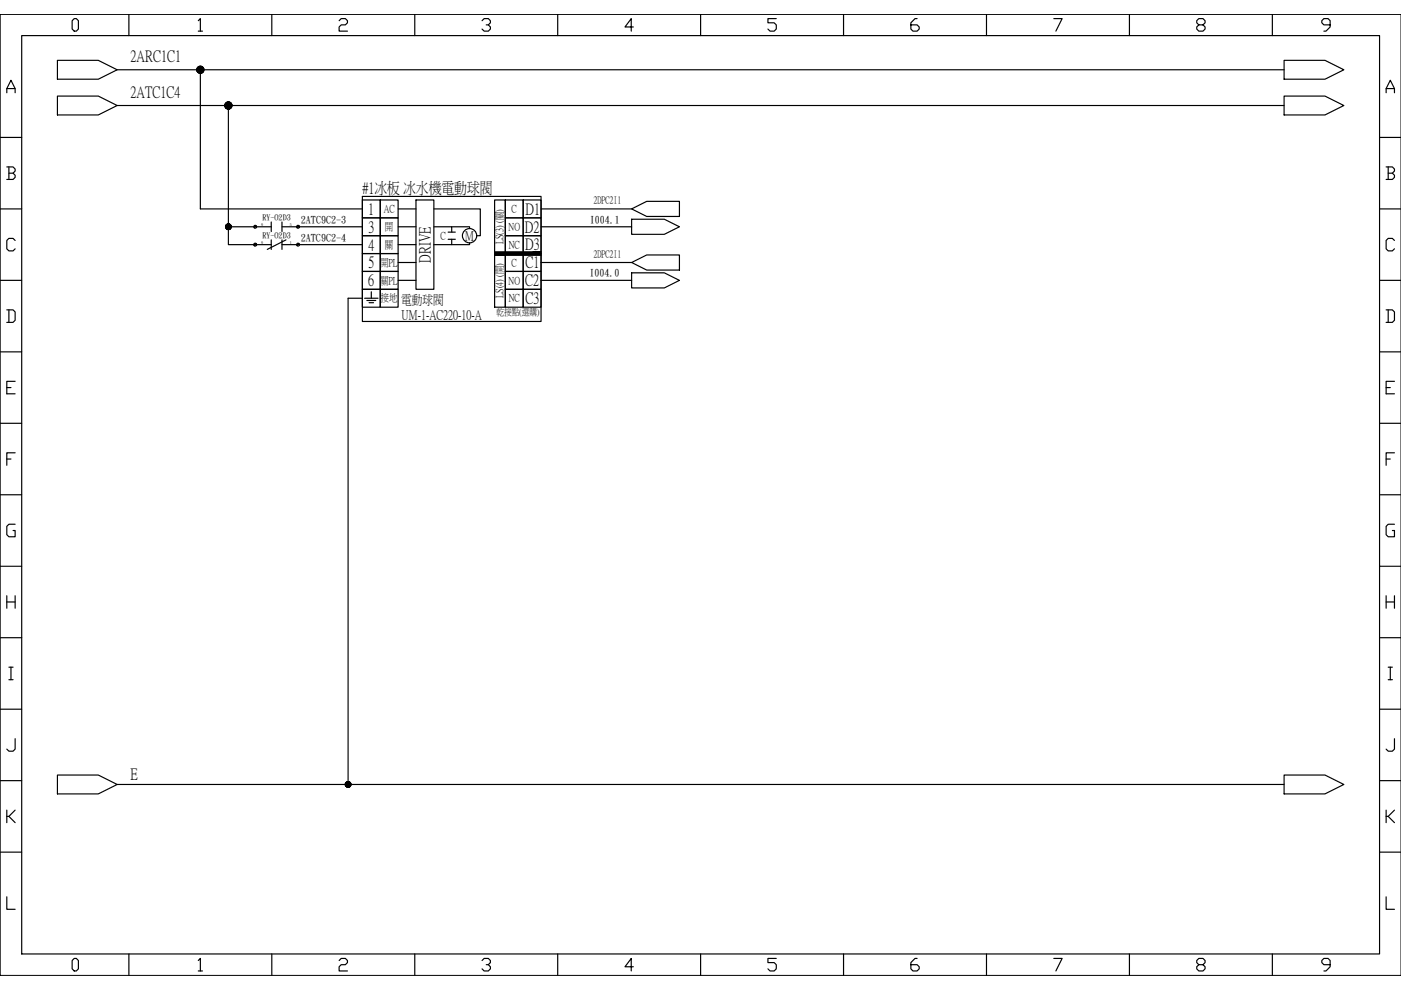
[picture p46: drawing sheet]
<svg xmlns="http://www.w3.org/2000/svg" width="297mm" height="210mm" viewBox="0 0 297 210" stroke-linecap="round" stroke-linejoin="round" font-family="sans-serif">
<defs><g id="words">
<g font-size="3.4">
<text x="27.7" y="13">2ARC1C1</text>
<text x="27.7" y="20.6">2ATC1C4</text>
<text x="76.8" y="41">#1冰板 冰水機電動球閥</text>
<text x="78.1" y="45.3">1</text>
<text x="111.4" y="45.3">D1</text>
<text x="78.1" y="52.9">4</text>
<text x="78.1" y="49.1">3</text>
<text x="111.3" y="49.1">D2</text>
<text x="111.3" y="52.9">D3</text>
<text x="78.1" y="56.7">5</text>
<text x="91.1" y="55.8" transform="rotate(-90 91.1 55.8)">DRIVE</text>
<text x="111.4" y="56.7">C1</text>
<text x="78.1" y="60.5">6</text>
<text x="111.3" y="60.5">C2</text>
<text x="111.4" y="64.3">C3</text>
<text x="27.7" y="165.2">E</text>
</g>
<g font-size="2.8">
<text x="98.6" y="50.8">M</text>
<text x="85.1" y="64.4">電動球閥</text>
<text x="85.1" y="67.6">UM-1-AC220-10-A</text>
</g>
<g font-size="2.3">
<text x="81.4" y="45">AC</text>
<text x="108.5" y="45">C</text>
<text x="81.6" y="48.8">開</text>
<text x="81.6" y="52.5">關</text>
<text x="93.4" y="50.7">C</text>
<text x="106.6" y="51.7" transform="rotate(-90 106.6 51.7)">LS(3) (關)</text>
<text x="107.8" y="48.8">NO</text>
<text x="107.9" y="52.5">NC</text>
<text x="80.6" y="56.3">開PL</text>
<text x="108.5" y="56.3">C</text>
<text x="80.6" y="60.1">關PL</text>
<text x="80.7" y="63.9">接地</text>
<text x="106.6" y="63.1" transform="rotate(-90 106.6 63.1)">LS(4) (開)</text>
<text x="107.8" y="60.1">NO</text>
<text x="107.9" y="63.9">NC</text>
</g>
<g font-size="2.1">
<text x="63.8" y="47.2">2ATC9C2-3</text>
<text x="125" y="47.2">I004.1</text>
<text x="125.9" y="43.1">2DPC2I1</text>
<text x="63.8" y="51">2ATC9C2-4</text>
<text x="125" y="58.6">I004.0</text>
<text x="125.9" y="54.4">2DPC2I1</text>
</g>
<text font-size="2" x="105.2" y="66.7">乾接點(選購)</text>
<g font-size="1.7">
<text x="55.6" y="46.7">RY-O2D3</text>
<text x="55.6" y="50.5">RY-O2D3</text>
</g>
<g font-size=".9">
<text x="55.4" y="47.9">9</text>
<text x="61.5" y="47.9">5</text>
<text x="55.4" y="51.7">9</text>
<text x="61.5" y="51.7">1</text>
</g>
</g></defs>
<g fill="none" stroke="#000" stroke-width=".25">
<path d="M.1 3h296.9M1.4 19.7v-.9l.9-1.8 .9 1.8v.9M1.4 18.8h1.8M4.6 7.5h287.9v194.8h-287.9zM15.7 3.9h.5l.4 .5v1.8l-.4 .4h-.5l-.4-.4v-1.8zM27.3 3v4.5M42 4.4l.5-.5v2.7M42 6.6h.9M57.6 3v4.5M71.9 4.4l.4-.5h.9l.5 .5v.4l-.5 .5h-.9l-.4 .4v.9h1.8M87.9 3v4.5M102.2 4.4l.4-.5h.9l.5 .5v.4l-.5 .5h-.4"/>
<path d="M103.5 5.3l.5 .4v.5l-.5 .4h-.9l-.4-.4M118.2 3v4.5M134.3 5.7h-1.8l1.3-1.8v2.7M148.5 3v4.5M164.6 3.9h-1.8v.9h1.3l.5 .5v.9l-.5 .4h-.8l-.5-.4M178.8 3v4.5M194.4 3.9h-.4l-.9 .9v1.4l.5 .4h.8l.5-.4v-.5l-.5-.4h-1.3M209.2 3v4.5M223.4 3.9h1.8l-1.3 2.7M239.5 3v4.5M254.2 5.3l-.5-.5v-.4l.5-.5h.9l.4 .5v.4l-.4 .5h-.9l-.5 .4v.5l.5 .4h.9l.4-.4v-.5l-.4-.4M269.8 3v4.5"/>
<path d="M282 5.3h-1.3l-.5-.5v-.4l.5-.5h.9l.4 .5v1.3l-.9 .9h-.4M293.9 19.7v-.9l.9-1.8 .9 1.8v.9M293.9 18.8h1.8M.1 29.1h4.5M1.4 35.4h1.4l.4 .4v.5l-.4 .4M1.9 36.7h.9l.4 .5v.4l-.4 .4h-1.4M1.9 35.4v2.6M292.5 29.1h4.5M293.9 35.4h1.3l.5 .4v.5l-.5 .4M294.3 36.7h.9l.5 .5v.4l-.5 .4h-1.3M294.3 35.4v2.6M.1 44.3h4.5"/>
<path d="M.1 59.4h4.5M3.2 51l-.4-.5h-.9l-.5 .5v1.8l.5 .4h.9l.4-.4M292.5 44.3h4.5M292.5 59.4h4.5M295.7 51l-.5-.5h-.9l-.4 .5v1.8l.4 .4h.9l.5-.4M.1 74.6h4.5M1.4 65.7h1.4l.4 .4v1.8l-.4 .5h-1.4M1.9 65.7v2.7M292.5 74.6h4.5M293.9 65.7h1.3l.5 .4v1.8l-.5 .5h-1.3M294.3 65.7v2.7M.1 89.8h4.5"/>
<path d="M1.4 82.2h.9M1.4 97.3h.9M3.2 80.8h-1.8v2.7h1.8M3.2 96h-1.8v2.7M292.5 89.8h4.5M293.9 82.2h.9M293.9 97.3h.9M295.7 80.8h-1.8v2.7h1.8M295.7 96h-1.8v2.7M.1 104.9h4.5M3.2 111.2h-1.3l-.5 .4v1.8l.5 .4h1.3v-1.3h-.4M292.5 104.9h4.5"/>
<path d="M295.7 111.2h-1.4l-.4 .4v1.8l.4 .4h1.4v-1.3h-.5M.1 120.1h4.5M.1 135.2h4.5M1.4 126.3v2.7M1.4 127.6h1.8M3.2 126.3v2.7M292.5 120.1h4.5M292.5 135.2h4.5M293.9 127.6h1.8M293.9 126.3v2.7M295.7 126.3v2.7M.1 150.4h4.5"/>
<path d="M1.9 141.5h.9M1.9 144.1h.9M2.3 141.5v2.6M3.2 156.6v2.2l-.4 .5h-.9l-.5-.5M292.5 150.4h4.5M294.3 141.5h.9M294.3 144.1h.9M294.8 141.5v2.6M295.7 156.6v2.2l-.5 .5h-.9l-.4-.5M.1 165.5h4.5M1.4 171.8v2.6M1.9 173.1l1.3 1.3"/>
<path d="M3.2 171.8l-1.3 1.3h-.5M292.5 165.5h4.5M293.9 171.8v2.6M294.3 173.1l1.4 1.3M295.7 171.8l-1.4 1.3h-.4M.1 180.7h4.5M1.4 190.1v2.7h1.8M292.5 180.7h4.5M293.9 190.1v2.7h1.8M15.7 203.2h.5l.4 .5v1.7l-.4 .5h-.5l-.4-.5v-1.7zM27.3 202.3v4.5M42 203.7l.5-.5v2.7"/>
<path d="M42 205.9h.9M57.6 202.3v4.5M71.9 203.7l.4-.5h.9l.5 .5v.4l-.5 .4h-.9l-.4 .5v.9h1.8M87.9 202.3v4.5M102.2 203.7l.4-.5h.9l.5 .5v.4l-.5 .4h-.4M103.5 204.5l.5 .5v.4l-.5 .5h-.9l-.4-.5M118.2 202.3v4.5M134.3 205h-1.8l1.3-1.8v2.7M148.5 202.3v4.5M164.6 203.2h-1.8v.9h1.3l.5 .4v.9l-.5 .5h-.8l-.5-.5M178.8 202.3v4.5M194.4 203.2h-.4l-.9 .9v1.3l.5 .5h.8l.5-.5v-.4l-.5-.5h-1.3"/>
<path d="M209.2 202.3v4.5M223.4 203.2h1.8l-1.3 2.7M239.5 202.3v4.5M254.2 204.5l-.5-.4v-.4l.5-.5h.9l.4 .5v.4l-.4 .4h-.9l-.5 .5v.4l.5 .5h.9l.4-.5v-.4l-.4-.5M269.8 202.3v4.5M282 204.5h-1.3l-.5-.4v-.4l.5-.5h.9l.4 .5v1.3l-.9 .9h-.4"/>
</g>
<!-- layer: 0 -->
<g fill="none" stroke="#000" stroke-width=".25">
<path d="M12.2 12.8h8.6l4 2-4 2h-8.6zM24.8 14.8h247.5M42.5 14.8v29.5h34.3M272.3 12.8h8.6l4 2-4 2h-8.6zM12.2 20.4h8.6l4 2-4 2h-8.6zM24.8 22.4h247.5M48.4 22.4v25.7h5.7M272.3 20.4h8.6l4 2-4 2h-8.6zM48.4 48.1v3.8h5.7M63.2 48.1h13.6M63.2 51.9h13.6M114.7 44.3h19.2"/>
<path d="M114.7 48.1h19.2M114.7 59.4h19.2M114.7 55.7h19.2M133.9 44.3l3.2-1.6h7v3.2h-7zM133.9 46.5h7l3.2 1.6-3.2 1.6h-7zM133.9 57.8h7l3.2 1.6-3.2 1.6h-7zM133.9 55.7l3.2-1.6h7v3.2h-7zM76.8 63.2h-3v103.1M12.2 164.3h8.6l4 2-4 2h-8.6zM24.8 166.3h247.5M272.3 164.3h8.6l4 2-4 2h-8.6z"/>
</g>
<g fill="none" stroke="#000" stroke-width=".25">
<path d="M76.8 42.4h3.8v3.8h-3.8zM76.8 46.2h3.8v3.8h-3.8zM76.8 50h3.8v3.8h-3.8zM76.8 53.8h3.8v3.8h-3.8zM76.8 57.6h3.8v3.7h-3.8zM76.8 41.6h37.9v26.6h-37.9zM80.6 42.4h3.8v3.8h-3.8zM80.6 46.2h3.8v3.8h-3.8zM80.6 50h3.8v3.8h-3.8zM80.6 53.8h3.8v3.8h-3.8zM80.6 57.6h3.8v3.7h-3.8zM84.4 44.3h3.8"/>
<path d="M84.4 48.1h3.8M84.4 51.9h3.8M84.4 55.7h3.8M84.4 59.4h3.8M88.2 42.4h3.8v18.9h-3.8zM92 48.1h3.8v1.1M92 44.3h9.8v5.7h-.7M95 49.2h1.5M95 50.7h1.5M95.8 50.7v1.2h-3.8M95.8 48.1h3.8v.4M99.6 51.5v.4h-3.8"/>
<path d="M104.9 42.4h2.2v11.4h-2.2zM104.9 53.8h2.2v11.3h-2.2zM107.1 42.4h3.8v3.8h-3.8zM107.1 46.2h3.8v3.8h-3.8zM107.1 50h3.8v3.8h-3.8zM107.1 53.8h3.8v3.8h-3.8zM107.1 57.6h3.8v3.7h-3.8zM110.9 42.4h3.8v3.8h-3.8zM110.9 46.2h3.8v3.8h-3.8zM110.9 50h3.8v3.8h-3.8zM110.9 53.8h3.8v3.8h-3.8zM110.9 57.6h3.8v3.7h-3.8z"/>
<path d="M76.8 61.3h3.8v3.8h-3.8zM77.3 63.2h2.8M77.8 63.7h1.9M78.3 64.2h.9M78.7 61.9v1.3M80.6 61.3h3.8v3.8h-3.8zM107.1 61.3h3.8v3.8h-3.8zM110.9 61.3h3.8v3.8h-3.8z"/>
<circle cx="99.6" cy="50" r="1.52"/>
</g>
<path d="M104.9 53.4v.7l9.8-.7zM104.9 54.1l9.8-.7v.7z" fill="#000" stroke="#000" stroke-width=".21"/>
<!-- layer: 0 -->
<g fill="#000" stroke="#000" stroke-width=".21">
<path d="M42.5 14.8h.7v.1zM48.4 22.4h.8v.1z"/>
<path d="M41.7 14.9l.1 .1 .7-.2zM41.8 15l.7-.2-.7 .3zM41.8 15.1l.1 .1 .6-.4z"/>
<path d="M41.8 14.6l-.1 .1 .8 .1zM41.7 14.7l.8 .1h-.8zM41.7 14.8v.1l.8-.1z"/>
<path d="M41.9 15.2v.1l.6-.5zM41.9 15.3l.6-.5-.5 .6zM42.5 14.8l-.5 .6 .1 .1z"/>
<path d="M41.9 14.3l.6 .5zM41.9 14.3l.6 .5-.7-.4zM41.8 14.4v.2l.7 .2z"/>
<path d="M42.5 14.8l-.4 .7h.1zM42.5 14.8l-.1 .7h-.2zM42.5 14.8l-.1 .7 .1 .1z"/>
<path d="M42.1 14.1l.4 .7-.3-.7zM42 14.2l.1-.1 .4 .7zM41.9 14.3l.6 .5-.5-.6z"/>
<path d="M42.5 14.8v.8l.1-.1zM42.5 14.8l.2 .7h-.1zM42.5 14.8l.2 .7h.1z"/>
<path d="M42.5 14v.8l.1-.8zM42.4 14h.1v.8zM42.2 14.1l.3 .7-.1-.8z"/>
<path d="M42.5 14.8l.3 .7 .1-.1zM42.5 14.8l.5 .5-.1 .1zM42.5 14.8l.5 .5 .1-.1z"/>
<path d="M42.8 14.1l-.3 .7 .4-.6zM42.7 14.1h.1l-.3 .7zM42.6 14l-.1 .8 .2-.7z"/>
<path d="M42.5 14.8l.6 .4 .1-.1zM42.5 14.8l.7 .2v.1zM42.5 14.8l.7 .2v-.1z"/>
<path d="M42.5 14.8l.7-.4-.1-.1zM42.5 14.8l.5-.5h.1zM42.9 14.2l-.4 .6 .5-.5z"/>
<path d="M42.5 14.8h.7v-.1zM42.5 14.8l.7-.2v.1zM42.5 14.8l.7-.2v-.2z"/>
<path d="M47.7 22.5v.1l.7-.2zM47.7 22.6l.7-.2-.7 .3zM47.7 22.7l.1 .1 .6-.4z"/>
<path d="M47.7 22.1v.1l.7 .2zM47.7 22.2l.7 .2h-.7zM47.7 22.4v.1l.7-.1z"/>
<path d="M47.8 22.8l.1 .1 .5-.5zM47.9 22.9l.5-.5-.4 .6zM48.4 22.4l-.4 .6h.1z"/>
<path d="M47.9 21.8l-.1 .1 .6 .5zM47.8 21.9l.6 .5-.7-.4zM47.7 22v.1l.7 .3z"/>
<path d="M48.4 22.4l-.3 .6 .1 .1zM48.4 22.4l-.1 .7h-.1zM48.4 22.4l-.1 .7h.1z"/>
<path d="M48.1 21.7l.3 .7-.2-.7zM48 21.8l.1-.1 .3 .7zM47.9 21.8l.5 .6-.4-.6z"/>
<path d="M48.4 22.4v.7h.1zM48.4 22.4l.3 .7h-.2zM48.4 22.4l.3 .7 .1-.1z"/>
<path d="M48.4 21.6v.8l.1-.8zM48.3 21.6h.1v.8zM48.2 21.7l.2 .7-.1-.8z"/>
<path d="M48.4 22.4l.4 .6h.1zM48.4 22.4l.6 .5-.1 .1zM48.4 22.4l.6 .5v-.1z"/>
<path d="M48.8 21.7l-.4 .7 .5-.6zM48.7 21.7h.1l-.4 .7zM48.5 21.6l-.1 .8 .3-.7z"/>
<path d="M48.4 22.4l.6 .4 .1-.1zM48.4 22.4l.7 .2v.1zM48.4 22.4l.7 .2 .1-.1z"/>
<path d="M48.4 22.4l.7-.4-.1-.1zM48.4 22.4l.6-.6v.1zM48.9 21.8l-.5 .6 .6-.6z"/>
<path d="M48.4 22.4h.8v-.2zM48.4 22.4l.7-.3 .1 .1zM48.4 22.4l.7-.3v-.1z"/>
<path d="M47.8 48.1h.6zM47.8 48.2l.6-.1zM47.9 48.3l.5-.2z"/>
<path d="M47.9 47.8l.5 .3zM47.9 47.9l.5 .2-.6-.1zM47.8 48l.6 .1z"/>
<path d="M47.9 48.4l.5-.3zM48 48.5l.4-.4zM48.4 48.1l-.3 .5z"/>
<path d="M48 47.6l.4 .5zM48 47.7l.4 .4zM48 47.7l.4 .4z"/>
<path d="M48.4 48.1l-.3 .5zM48.4 48.1l-.2 .5zM48.4 48.1v.6z"/>
<path d="M48.3 47.5l.1 .6v-.6zM48.2 47.5l.2 .6zM48.1 47.6l.3 .5z"/>
<path d="M48.4 48.1v.6zM48.4 48.1l.2 .5zM48.4 48.1l.2 .5h.1z"/>
<path d="M48.6 47.5l-.2 .6 .3-.5zM48.5 47.5l-.1 .6zM48.4 47.5v.6z"/>
<path d="M48.4 48.1l.3 .5zM48.4 48.1l.5 .4zM48.4 48.1l.5 .4z"/>
<path d="M48.4 48.1l.5-.4zM48.8 47.6l-.4 .5zM48.7 47.6l-.3 .5z"/>
<path d="M48.4 48.1l.6 .2zM48.4 48.1l.6 .2zM48.4 48.1h.6z"/>
<path d="M48.4 48.1h.6zM48.4 48.1l.6-.2v.1zM48.4 48.1l.6-.2z"/>
<path d="M73.2 166.3h.6zM73.2 166.4l.6-.1-.6 .2zM73.2 166.5l.6-.2z"/>
<path d="M73.3 166l.5 .3zM73.2 166.1l.6 .2-.6-.1zM73.2 166.2v.1h.6z"/>
<path d="M73.3 166.6l.5-.3zM73.3 166.7l.5-.4zM73.8 166.3l-.3 .5z"/>
<path d="M73.4 165.9l.4 .4zM73.3 165.9l.5 .4zM73.3 165.9l.5 .4z"/>
<path d="M73.8 166.3l-.3 .5zM73.8 166.3l-.1 .6h-.1zM73.8 166.3v.6z"/>
<path d="M73.7 165.7l.1 .6v-.6zM73.6 165.8l.1-.1 .1 .6zM73.5 165.8l.3 .5z"/>
<path d="M73.8 166.3v.6zM73.8 166.3l.2 .6h-.1zM73.8 166.3l.3 .5z"/>
<path d="M74 165.8l-.2 .5zM73.9 165.7l.1 .1-.2 .5zM73.8 165.7v.6z"/>
<path d="M73.8 166.3l.3 .5zM73.8 166.3l.5 .4zM73.8 166.3l.5 .3z"/>
<path d="M73.8 166.3l.5-.3zM74.2 165.9l-.4 .4zM74.1 165.8l-.3 .5z"/>
<path d="M73.8 166.3l.5 .3zM73.8 166.3l.6 .1v.1zM73.8 166.3h.6z"/>
<path d="M73.8 166.3h.6zM73.8 166.3l.6-.2v.1zM73.8 166.3l.5-.3z"/>
</g>
<!-- layer: QCN -->
<g fill="none" stroke="#000" stroke-width=".25">
<path d="M54.1 48.1h3.4M54.1 51.9h3.4M54.3 47.9l-.4 .4M54.3 51.7l-.4 .4M57.5 47.1v2M57.5 50.9v2M59.8 47.1v2M59.8 50.9v2M59.8 48.1h3.4M59.8 51.9h3.4M60.6 50.9l-3.9 2M63.4 47.9l-.4 .4"/>
<path d="M63.4 51.7l-.4 .4"/>
<circle cx="54.1" cy="48.1" r=".3"/>
<circle cx="54.1" cy="51.9" r=".3"/>
<circle cx="63.2" cy="51.9" r=".3"/>
<circle cx="63.2" cy="48.1" r=".3"/>
</g>
<path d="M0 3h297v203.8h-297z" fill="none" stroke="#000" stroke-width=".21"/>
<use href="#words"/>
</svg>
